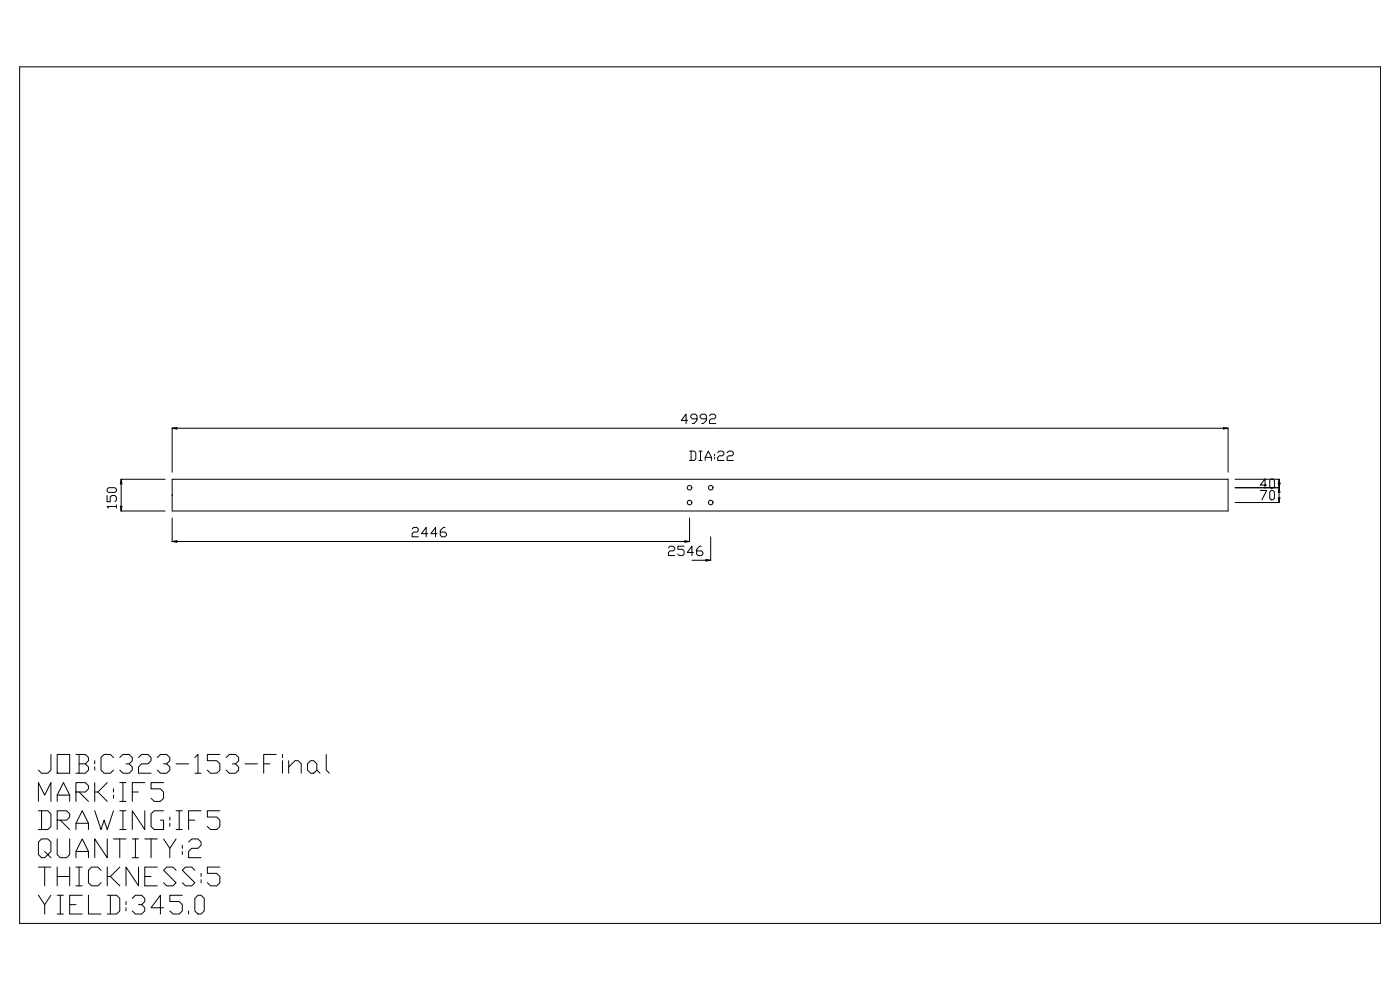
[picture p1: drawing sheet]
<svg xmlns="http://www.w3.org/2000/svg" width="420mm" height="297mm" viewBox="0 0 420 297" stroke-linecap="round" stroke-linejoin="round" font-family="sans-serif">
<g fill="none" stroke="#000" stroke-width=".3">
<path d="M5.9 20h408.1v256.9h-408.1zM51.6 128.4v13.2M51.6 128.4h316.7M51.6 128.4l1.4-.2v.4zM206.2 126.1h-1.9l1.4-1.9v2.8M206.8 135.3h1.4l.5 .4v1.9l-.5 .5h-1.4M207.3 135.3v2.8M209 125.6h-1.4l-.5-.5v-.4l.5-.5h1l.4 .5v1.4l-.9 .9h-.5M209.6 135.3h.9M209.6 138.1h.9M210.1 135.3v2.8M211.5 138.1v-1l.9-1.8 1 1.8v1"/>
<path d="M211.5 137.1h1.9M211.8 125.6h-1.4l-.4-.5v-.4l.4-.5h1l.4 .5v1.4l-.9 .9h-.5M212.8 124.7l.4-.5h1l.5 .5v.4l-.5 .5h-1l-.4 .5v.9h1.9M214.3 136.2v.5M214.3 137.1v.5M215.2 135.7l.5-.4h.9l.5 .4v.5l-.5 .5h-.9l-.5 .4v1h1.9M218.1 135.7l.4-.4h1l.4 .4v.5l-.4 .5h-1l-.4 .4v1h1.8M366.9 128.2l1.4 .2-1.4 .2zM368.3 128.4v13.2M32.1 148.6v1.9h.9v-1.4l.5-.5h1l.4 .5v.9l-.4 .5M32.6 146.2h1.9l.4 .5v.5l-.4 .4h-1.9l-.5-.4v-.5zM34.9 151.9h-2.8l.5 .4"/>
<path d="M34.9 151.4v.9M36.1 151.8h.5l-.3 1.4zM36.3 153.2h13.2M36.3 143.7h13.2M36.3 143.7v9.5M36.3 143.7l.3 1.4h-.5zM51.6 143.7h316.7v9.5h-316.7zM51.6 155.3v7.1M51.6 148.5h.1M123.6 158.6l.5-.5h.9l.5 .5v.5l-.5 .5h-.9l-.5 .4v1h1.9M133.4 158.1h-.4l-1 1v1.4l.5 .5h.9l.5-.5v-.5l-.5-.4h-1.4M206.8 155.3v7.1"/>
<path d="M370.4 143.7h13.2M370.4 146.2h13.2M370.4 150.7h13.2M378 147.1h1.8l-1.4 2.8M379.8 145.4h-1.8l1.4-1.8v2.8M380.8 144l.5-.4h.4l.5 .4v1.9l-.5 .5h-.4l-.5-.5zM380.8 147.5l.5-.4h.4l.5 .4v1.9l-.5 .5h-.4l-.5-.5zM383.4 144.8h.4l-.4 2.9h.4zM383.4 149.3h.4l-.2 1.4zM383.6 143.7l.2 1.4h-.4zM383.6 143.7v7M51.6 162.4l1.4-.3v.5z"/>
<path d="M51.6 162.4h155.2M128.3 160h-1.9l1.4-1.9v2.9M131.1 160h-1.9l1.4-1.9v2.9M200.5 164.2l.4-.4h1l.4 .4v.5l-.4 .5h-1l-.4 .5v.9h1.8M205.2 163.8h-1.9v.9h1.4l.5 .5v.9l-.5 .5h-.9l-.5-.5M205.4 162.1l1.4 .3-1.4 .2zM207.5 168h5.6M208 165.7h-1.9l1.4-1.9v2.8M210.3 163.8h-.4l-1 .9v1.4l.5 .5h.9l.5-.5v-.4l-.5-.5h-1.4M211.7 167.8l1.4 .2-1.4 .2zM213.1 161v7M15.3 226.2v4.7l-1 1h-1.8l-1-1"/>
<path d="M17.1 226.2h3.8v5.7h-3.8zM17.1 238.4h3.8M22.8 237.5h2.8l.9-1v-.9l-.9-.9h-2.8v5.6M22.8 226.2h2.8l.9 1v.9l-.9 .9M23.7 229h1.9l.9 1v.9l-.9 1h-2.8M23.7 226.2v5.7M23.7 237.5l2.8 2.8M28.4 228.1v.9M28.4 230v.9M28.4 234.7v5.6M29.3 237.5l2.9 2.8M32.2 234.7l-2.9 2.8h-.9"/>
<path d="M34 227.2l-.9-1h-1.9l-.9 1v3.7l.9 1h1.9l.9-1M34 236.5v1M34 238.4v1M35.9 227.2l1-1h1.8l1 1v.9l-1 .9h-.9M35.9 234.7h1.9M36.9 234.7v5.6M38.7 229l1 1v.9l-1 1h-1.8l-1-1M39.7 237.5h1.8M41.5 227.2l1-1h1.9l.9 1v.9l-.9 .9h-1.9l-1 1v1.9h3.8M43.4 234.7h-3.7v5.6M47.2 227.2l.9-1h1.9l.9 1v.9l-.9 .9h-.9M49.1 234.7h-3.8v1.8h2.8l1 1v1.9l-1 .9h-1.9l-.9-.9"/>
<path d="M50 229l.9 1v.9l-.9 1h-1.9l-.9-1M52.8 229h3.8M58.4 227.2l1-1v5.7M58.4 231.9h1.9M65.9 226.2h-3.7v1.9h2.8l.9 .9v1.9l-.9 1h-1.9l-.9-1M67.8 227.2l1-1h1.8l1 1v.9l-1 .9h-.9M70.6 229l1 1v.9l-1 1h-1.8l-1-1M73.4 229h3.8M79.1 229h1.9M82.8 226.2h-3.7v5.7M84.7 226.2v1M84.7 228.1v3.8"/>
<path d="M86.6 230l1.9-1.9h.9l.9 .9v2.9M86.6 228.1v3.8M92.2 229l.9-.9h1l.9 .9v1.9l-.9 1h-1l-.9-1zM95 230.9l1 1M97.8 226.2v4.7l1 1M11.5 243.1h2.8l1 1v3.7l-1 .9h-2.8M11.5 240.3v-5.6l1.9 3.7 1.9-3.7v5.6M12.5 243.1v5.6M13.4 255.3l.9 1-.9 .9h-.9l-1-.9v-3.8l1-.9h1.8l1 .9v2.8l-1 1 1 .9M17.1 251.6v4.7l1 .9h1.9l.9-.9v-4.7M17.1 245.9h2.9l.9-.9v-.9l-.9-1h-2.9v5.6M17.1 240.3v-1.9l1.9-3.7 1.9 3.7v1.9"/>
<path d="M18.1 245.9l2.8 2.8M22.8 257.2v-1.9l1.9-3.7 1.8 3.7v1.9M22.8 248.7v-1.8l1.9-3.8 1.8 3.8v1.8M22.8 255.3h3.7M22.8 246.9h3.7M28.4 243.1l1.9 5.6 .9-2.8 1 2.8 1.8-5.6M32.2 251.6v5.6l-3.8-5.6v5.6M34 251.6h3.8M35.9 251.6v5.6M35.9 243.1h1.9M35.9 248.7h1.9M35.9 240.3h1.9"/>
<path d="M36.9 243.1v5.6M39.7 251.6h1.8M39.7 257.2h1.8M40.6 251.6v5.6M43.4 243.1v5.6l-3.7-5.6v5.6M43.4 251.6h3.8M45.3 251.6v5.6M49.1 251.6l1.8 2.8v2.8M49.1 243.1h-2.9l-.9 1v3.7l.9 .9h2.9v-2.8h-1M50.9 245v.9M50.9 246.9v.9M52.8 251.6l-1.9 2.8"/>
<path d="M52.8 243.1h1.9M52.8 248.7h1.9M53.7 243.1v5.6M54.7 253.4v1M54.7 255.3v1M56.6 252.5l.9-.9h1.9l.9 .9v.9l-.9 1h-1.9l-.9 .9v1.9h3.7M56.6 245.9h1.8M60.3 243.1h-3.7v5.6M65.9 243.1h-3.7v1.9h2.8l.9 .9v1.9l-.9 .9h-1.9l-.9-.9M11.5 268.4l1.9 2.9v2.8M11.5 260h3.8M13.4 260v5.6"/>
<path d="M15.3 268.4l-1.9 2.9M17.1 268.4h1.9M17.1 274.1h1.9M17.1 260v5.6M17.1 262.8h3.8M18.1 268.4v5.7M20.9 271.3h1.9M20.9 260v5.6M22.8 260h1.9M22.8 265.6h1.9M23.7 260v5.6M24.7 268.4h-3.8v5.7h3.8"/>
<path d="M26.5 268.4v5.7h3.8M30.3 260.9l-1-.9h-1.8l-1 .9v3.8l1 .9h1.8l1-.9M32.2 268.4h2.8l.9 1v3.7l-.9 1h-2.8M32.2 260v5.6M33.1 268.4v5.7M33.1 262.8l2.8 2.8M35.9 260l-2.8 2.8h-.9M37.8 270.3v1M37.8 272.2v.9M39.7 269.4l.9-1h1.9l.9 1v.9l-.9 1h-1M41.5 260v5.6l-3.7-5.6v5.6M42.5 271.3l.9 .9v.9l-.9 1h-1.9l-.9-1"/>
<path d="M43.4 262.8h1.9M47.2 260h-3.8v5.6h3.8M49.1 272.2h-3.8l2.8-3.8v5.7M52.8 260.9l-.9-.9h-1.9l-.9 .9 3.7 3.8-.9 .9h-1.9l-.9-.9M54.7 268.4h-3.8v1.9h2.8l1 1v1.8l-1 1h-1.8l-1-1M56.6 273.1v1M58.4 260.9l-.9-.9h-1.9l-.9 .9 3.7 3.8-.9 .9h-1.9l-.9-.9M59.4 268.4h.9l.9 1v3.7l-.9 1h-.9l-1-1v-3.7zM60.3 261.9v.9M60.3 263.8v.9M65.9 260h-3.7v1.9h2.8l.9 .9v1.9l-.9 .9h-1.9l-.9-.9"/>
<circle cx="206.8" cy="150.7" r=".7"/>
<circle cx="206.8" cy="146.2" r=".7"/>
<circle cx="213.1" cy="150.7" r=".7"/>
<circle cx="213.1" cy="146.2" r=".7"/>
</g>
</svg>
